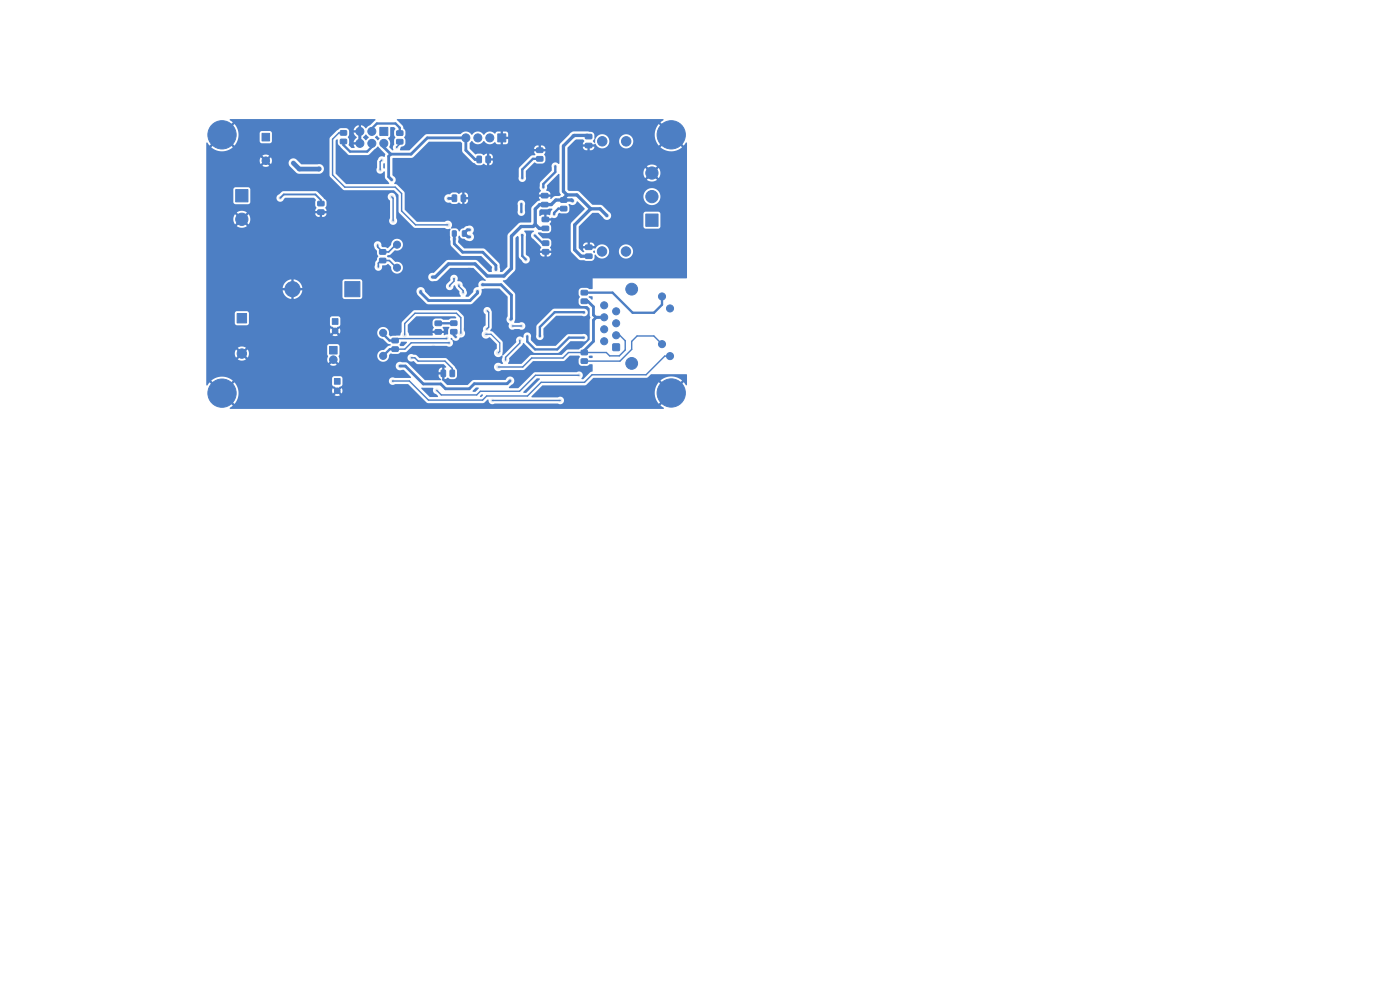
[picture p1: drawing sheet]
<svg xmlns="http://www.w3.org/2000/svg" width="297mm" height="210mm" viewBox="0 0 297 210" stroke-linecap="round" stroke-linejoin="round" font-family="sans-serif">
<g fill="#4d7fc4" stroke="#4d7fc4" stroke-width=".21">
<path d="M71 80.3h1.1v1.2h-1.1z"/>
<path d="M137 45.4h2.6v2.6h-2.6z"/>
<path d="M50.3 66.5h2v2h-2z"/>
<path d="M130 73h1.4v1.3h-1.4z"/>
<path d="M105.6 28.4h1.7v1.7h-1.7z"/>
<path d="M70.5 67.6h1.2v1.2h-1.2z"/>
<path d="M80.6 27h1.7v1.7h-1.7z"/>
<path d="M50 40.2h2.6v2.6h-2.6z"/>
<path d="M55.6 28.3h1.6v1.6h-1.6z"/>
<path d="M69.9 73.5h1.6v1.6h-1.6z"/>
<path d="M73.2 59.7h3.2v3.2h-3.2z"/>
<path d="M119 43.8h1.1l.2 .2v.6l-.3 .2-1-.1-.1-.2z"/>
<path d="M119 42l1.1-.1 .2 .3v.6l-.3 .1h-1l-.1-.2z"/>
<path d="M113.9 31.4h1.2l.1 .2v.6l-.2 .2h-1l-.2-.3z"/>
<path d="M113.9 33.3l1.2-.1 .1 .2v.6l-.2 .2h-1l-.2-.2z"/>
<path d="M124.2 53.9h1.3l.1 .2v.6l-.2 .2-1.1-.1-.1-.2z"/>
<path d="M124.2 52h1.3l.1 .2v.6l-.2 .2-1.1-.1-.1-.2z"/>
<path d="M95.6 69.9h1.2l.2 .2-.1 .6-.2 .2h-1l-.1-.3z"/>
<path d="M95.6 68.1h1.2l.2 .2-.1 .6-.2 .2-1-.1-.1-.2z"/>
<path d="M95.5 78.5h.7l.2 .1v1.1l-.1 .2h-.6l-.2-.1z"/>
<path d="M93.6 78.5h.7l.2 .1v1.1l-.1 .2h-.6l-.2-.1z"/>
<path d="M124.2 28.5h1.2l.2 .2v.6l-.3 .2h-1l-.2-.3z"/>
<path d="M124.2 30.4h1.2l.2 .2v.6l-.3 .2h-1l-.2-.3z"/>
<path d="M96 49l.6-.1 .2 .2v.8l-.1 .2-.7-.1z"/>
<path d="M98.1 49l.6-.1 .2 .2v.8l-.1 .2-.7-.1z"/>
<path d="M103.1 33.2l.7-.1 .2 .2 .1 1-.2 .2h-.6l-.2-.1z"/>
<path d="M101.2 33.2l.7-.1 .2 .2 .1 1-.2 .2h-.6l-.2-.1z"/>
<path d="M92.3 70l1.2-.1 .2 .2-.1 .7-.2 .1h-1l-.1-.2z"/>
<path d="M92.3 68.1h1.2l.2 .2-.1 .6-.2 .2h-1l-.1-.3z"/>
<path d="M83.2 73.6h1.2l.1 .2v.6l-.2 .2h-1l-.2-.3z"/>
<path d="M83.2 71.8l1.2-.1 .1 .3v.6l-.2 .2-1-.1-.2-.2z"/>
<path d="M123.3 76.2l1.2-.1 .2 .2-.1 .7-.2 .1h-1l-.1-.2z"/>
<path d="M123.3 74.3h1.2l.2 .2-.1 .6-.2 .2h-1l-.1-.3z"/>
<path d="M80.6 53h1.1l.2 .2v.6l-.3 .2-1-.1-.1-.2z"/>
<path d="M80.6 54.8h1.1l.2 .2v.6l-.3 .2h-1l-.1-.3z"/>
<path d="M123.3 61.6h1.2l.2 .2-.1 .6-.2 .2h-1l-.1-.3z"/>
<path d="M123.3 63.5l1.2-.1 .2 .2-.1 .7-.2 .1h-1l-.1-.2z"/>
<path d="M115.1 53l1.2-.1 .2 .3-.1 .6-.2 .1h-1l-.1-.2z"/>
<path d="M115.1 51.1h1.2l.2 .2-.1 .6-.2 .2h-1l-.1-.2z"/>
<path d="M96 41.4l.7-.1 .2 .2v1l-.2 .3h-.6l-.2-.2z"/>
<path d="M97.9 41.4l.6-.1 .3 .2v1l-.2 .3h-.5l-.3-.2z"/>
<path d="M114.9 43l1.2-.1 .2 .3v.5l-.3 .2h-1l-.2-.3z"/>
<path d="M114.9 41.1l1.2-.1 .2 .3v.5l-.3 .2h-1l-.2-.3z"/>
<path d="M115 48h1.3l.1 .2v.6l-.2 .2-1.1-.1-.1-.2z"/>
<path d="M115 46.1h1.3l.1 .2v.6l-.2 .1h-1.1l-.1-.2z"/>
<path d="M84.2 29.6h1.2l.1 .2v.6l-.2 .2h-1l-.2-.3z"/>
<path d="M84.2 27.8l1.2-.1 .1 .3v.6l-.2 .2-1-.1-.2-.2z"/>
<path d="M67.4 42.7h1.2l.2 .2v.6l-.3 .2h-1l-.1-.3z"/>
<path d="M67.4 44.6l1.2-.1 .2 .2v.7l-.3 .1h-1l-.1-.2z"/>
<path d="M72.2 29.6l1.2-.1 .2 .3-.1 .6-.2 .1h-1l-.1-.2z"/>
<path d="M72.2 27.7h1.2l.2 .2-.1 .6-.2 .2h-1l-.1-.2z"/>
<circle cx="81.3" cy="75.5" r=".75"/>
<circle cx="81.3" cy="70.6" r=".75"/>
<circle cx="71.5" cy="82.9" r=".6"/>
<circle cx="84.2" cy="51.9" r=".75"/>
<circle cx="84.2" cy="56.8" r=".75"/>
<circle cx="44.8" cy="28.6" r=".4"/>
<circle cx="45.5" cy="27" r=".4"/>
<circle cx="45.5" cy="30.2" r=".4"/>
<circle cx="47.1" cy="26.3" r=".4"/>
<circle cx="47.1" cy="28.6" r="3"/>
<circle cx="47.1" cy="30.8" r=".4"/>
<circle cx="48.7" cy="27" r=".4"/>
<circle cx="48.7" cy="30.2" r=".4"/>
<circle cx="49.4" cy="28.6" r=".4"/>
<circle cx="138.3" cy="41.7" r="1.3"/>
<circle cx="138.3" cy="36.7" r="1.3"/>
<circle cx="51.3" cy="75" r="1"/>
<circle cx="140.1" cy="28.6" r=".4"/>
<circle cx="140.8" cy="27" r=".4"/>
<circle cx="140.8" cy="30.2" r=".4"/>
<circle cx="142.4" cy="26.3" r=".4"/>
<circle cx="142.4" cy="28.6" r="3"/>
<circle cx="142.4" cy="30.8" r=".4"/>
<circle cx="144" cy="27" r=".4"/>
<circle cx="144" cy="30.2" r=".4"/>
<circle cx="144.6" cy="28.6" r=".4"/>
<circle cx="128.2" cy="72.4" r=".75"/>
<circle cx="130.7" cy="71.1" r=".75"/>
<circle cx="128.2" cy="69.8" r=".75"/>
<circle cx="130.7" cy="68.6" r=".75"/>
<circle cx="128.2" cy="67.3" r=".75"/>
<circle cx="130.7" cy="66" r=".75"/>
<circle cx="128.2" cy="64.8" r=".75"/>
<circle cx="142.1" cy="75.5" r=".75"/>
<circle cx="140.4" cy="73" r=".75"/>
<circle cx="142.1" cy="65.4" r=".75"/>
<circle cx="140.4" cy="62.9" r=".75"/>
<circle cx="134" cy="77.1" r="1.25"/>
<circle cx="134" cy="61.3" r="1.25"/>
<circle cx="103.9" cy="29.2" r=".85"/>
<circle cx="101.4" cy="29.2" r=".85"/>
<circle cx="98.8" cy="29.2" r=".85"/>
<circle cx="71.1" cy="70.2" r=".6"/>
<circle cx="127.8" cy="30" r="1"/>
<circle cx="132.8" cy="30" r="1"/>
<circle cx="81.4" cy="30.4" r=".85"/>
<circle cx="78.9" cy="27.9" r=".85"/>
<circle cx="78.9" cy="30.4" r=".85"/>
<circle cx="76.3" cy="27.9" r=".85"/>
<circle cx="76.3" cy="30.4" r=".85"/>
<circle cx="51.3" cy="46.5" r="1.3"/>
<circle cx="56.4" cy="34.1" r=".8"/>
<circle cx="70.7" cy="76.3" r=".8"/>
<circle cx="140.2" cy="83.4" r=".4"/>
<circle cx="140.8" cy="81.8" r=".4"/>
<circle cx="140.8" cy="85" r=".4"/>
<circle cx="142.4" cy="81.1" r=".4"/>
<circle cx="142.4" cy="83.4" r="3"/>
<circle cx="142.4" cy="85.6" r=".4"/>
<circle cx="144" cy="81.8" r=".4"/>
<circle cx="144" cy="85" r=".4"/>
<circle cx="144.6" cy="83.4" r=".4"/>
<circle cx="44.8" cy="83.4" r=".4"/>
<circle cx="45.5" cy="81.8" r=".4"/>
<circle cx="45.5" cy="85" r=".4"/>
<circle cx="47.1" cy="81.1" r=".4"/>
<circle cx="47.1" cy="83.4" r="3"/>
<circle cx="47.1" cy="85.7" r=".4"/>
<circle cx="48.7" cy="81.8" r=".4"/>
<circle cx="48.7" cy="85" r=".4"/>
<circle cx="49.3" cy="83.4" r=".4"/>
<circle cx="127.7" cy="53.3" r="1"/>
<circle cx="132.8" cy="53.3" r="1"/>
<circle cx="62.1" cy="61.3" r="1.6"/>
</g>
<g fill="#ececec" stroke="#ececec" stroke-width=".21">
<circle cx="107.2" cy="76.4" r=".3"/>
<circle cx="110.3" cy="72.2" r=".3"/>
<circle cx="99.4" cy="79.4" r=".4"/>
<circle cx="105.7" cy="77.8" r=".4"/>
<circle cx="123.9" cy="78" r=".4"/>
<circle cx="67.7" cy="35.8" r=".5"/>
<circle cx="62.2" cy="34.6" r=".5"/>
<circle cx="95.1" cy="43.7" r=".4"/>
<circle cx="79.4" cy="36.2" r=".4"/>
<circle cx="98.7" cy="70" r=".4"/>
<circle cx="111.4" cy="75.2" r=".4"/>
<circle cx="87.6" cy="69.2" r=".4"/>
<circle cx="60.8" cy="38.4" r=".4"/>
<circle cx="76.8" cy="53.7" r=".4"/>
<circle cx="108.4" cy="70.5" r=".4"/>
<circle cx="56.5" cy="75.2" r=".4"/>
<circle cx="76.7" cy="34.9" r=".4"/>
<circle cx="131.5" cy="40.5" r=".4"/>
<circle cx="111.3" cy="63.8" r=".4"/>
<circle cx="134" cy="58.4" r=".4"/>
<circle cx="117.7" cy="58.2" r=".4"/>
<circle cx="95" cy="49.6" r=".4"/>
<circle cx="121.7" cy="36.6" r=".4"/>
<circle cx="99.4" cy="58.9" r=".4"/>
<circle cx="94.1" cy="58.9" r=".4"/>
<circle cx="69.9" cy="26.5" r=".4"/>
<circle cx="87.5" cy="29.3" r=".4"/>
<circle cx="99.5" cy="57.2" r=".4"/>
<circle cx="60.4" cy="80.3" r=".4"/>
<circle cx="75.3" cy="43" r=".4"/>
<circle cx="129.9" cy="35" r=".4"/>
<circle cx="65.1" cy="77.4" r=".4"/>
<circle cx="74.9" cy="38.3" r=".4"/>
<circle cx="84.2" cy="65" r=".4"/>
<circle cx="91.9" cy="73.6" r=".4"/>
<circle cx="90.7" cy="79.4" r=".4"/>
<circle cx="76.8" cy="55" r=".4"/>
<circle cx="78.3" cy="69.1" r=".4"/>
<circle cx="75.4" cy="45.5" r=".4"/>
<circle cx="124.5" cy="70" r=".4"/>
<circle cx="105.5" cy="62.6" r=".4"/>
<circle cx="113.4" cy="29.3" r=".4"/>
<circle cx="106.6" cy="51.6" r=".4"/>
<circle cx="64.5" cy="71.6" r=".4"/>
<circle cx="91" cy="45.6" r=".4"/>
<circle cx="78.3" cy="77.1" r=".4"/>
<circle cx="91.1" cy="55.2" r=".4"/>
<circle cx="105.7" cy="76.5" r=".4"/>
<circle cx="106.6" cy="64.9" r=".4"/>
<circle cx="117.2" cy="72.7" r=".4"/>
<circle cx="62.5" cy="78.2" r=".4"/>
<circle cx="106.5" cy="47.4" r=".4"/>
<circle cx="60.5" cy="69.5" r=".4"/>
<circle cx="68.1" cy="39.6" r=".4"/>
<circle cx="121.6" cy="28.9" r=".4"/>
<circle cx="91.8" cy="58.8" r=".4"/>
<circle cx="128.8" cy="45.7" r=".4"/>
<circle cx="121.4" cy="42.6" r=".4"/>
<circle cx="106.9" cy="58.6" r=".4"/>
<circle cx="101.3" cy="61.8" r=".4"/>
<circle cx="108.4" cy="67.7" r=".4"/>
<circle cx="83.1" cy="38.2" r=".35"/>
<circle cx="99.6" cy="48.7" r=".4"/>
<circle cx="84.8" cy="77.7" r=".4"/>
<circle cx="89.2" cy="61.8" r=".4"/>
<circle cx="99.6" cy="50.3" r=".4"/>
<circle cx="95.1" cy="42.1" r=".4"/>
<circle cx="102.4" cy="60.4" r=".4"/>
<circle cx="108.2" cy="80.8" r=".4"/>
<circle cx="83.1" cy="41.7" r=".35"/>
<circle cx="83.4" cy="46.9" r=".35"/>
<circle cx="80.1" cy="52" r=".3"/>
<circle cx="80.3" cy="56.6" r=".3"/>
<circle cx="96.4" cy="50.7" r=".4"/>
<circle cx="105.2" cy="57.2" r=".4"/>
<circle cx="95.3" cy="72.7" r=".3"/>
<circle cx="94.8" cy="71.7" r=".3"/>
<circle cx="97.8" cy="70.7" r=".4"/>
<circle cx="85.9" cy="71" r=".4"/>
<circle cx="87.3" cy="75.9" r=".3"/>
<circle cx="103.1" cy="70.9" r=".4"/>
<circle cx="105.7" cy="74.9" r=".4"/>
<circle cx="59.4" cy="42" r=".3"/>
<circle cx="80.7" cy="36" r=".3"/>
<circle cx="81" cy="34" r=".3"/>
<circle cx="110.8" cy="37.8" r=".3"/>
<circle cx="113.4" cy="50" r=".3"/>
<circle cx="111.5" cy="55" r=".35"/>
<circle cx="110.8" cy="49.9" r=".35"/>
<circle cx="83.3" cy="80.8" r=".3"/>
<circle cx="122.8" cy="79.6" r=".3"/>
<circle cx="92.7" cy="82.8" r=".3"/>
<circle cx="103.3" cy="69.8" r=".3"/>
<circle cx="103.4" cy="65.9" r=".3"/>
<circle cx="108.7" cy="69.1" r=".3"/>
<circle cx="111.9" cy="71.3" r=".3"/>
<circle cx="123.9" cy="71.6" r=".3"/>
<circle cx="110.7" cy="69.1" r=".3"/>
<circle cx="123.9" cy="66.3" r=".3"/>
<circle cx="114.5" cy="71.3" r=".3"/>
<circle cx="84.1" cy="31.3" r=".3"/>
<circle cx="95" cy="47.7" r=".4"/>
<circle cx="110.6" cy="43.2" r=".3"/>
<circle cx="117.6" cy="45.5" r=".3"/>
<circle cx="110.6" cy="45" r=".3"/>
<circle cx="96.7" cy="71.5" r=".3"/>
<circle cx="95.4" cy="60.7" r=".3"/>
<circle cx="96.3" cy="59.1" r=".3"/>
<circle cx="98.3" cy="62.1" r=".3"/>
<circle cx="97.4" cy="60.4" r=".3"/>
<circle cx="117.8" cy="35.3" r=".3"/>
<circle cx="115.3" cy="39.8" r=".3"/>
<circle cx="104.4" cy="85" r=".3"/>
<circle cx="118.8" cy="85" r=".3"/>
</g>
<g fill="none" stroke="#4d7fc4" stroke-width=".3">
<path d="M47.1 28.6l-.1 .1M72.9 28.2h-1l-1.3 1.3v7.6l2.5 2.6h10.7l1.4 1.3v3.7l3 3h6.8M81 33.9l-.3 .4v1.7M84.8 30.1v.4l-.7 .8M113.4 29.3h.1M138.3 36.7h.8M141 27.2l1.4 1.4-1.2 1.2M83.1 41.7l.3 .3v4.9M91.1 55.2v.2M96.3 59.1v.5l-.9 1v.1M96.4 42v.1M106.6 51.6h.1"/>
<path d="M62.1 61.3l.1 .2M62.1 61.3l.6 .5M62.2 61.2l-.1 .1M87.3 75.9h.7l.7 .7h5.7l1.6 1.5v1.1M93 70.4l-.1 .1M94.1 79.2l-.1 .1M94.8 71.7l-10.6 .1-.4 .4M95.3 72.7h-8.1l-1.3 1.4h-2.1M97.4 60.4v.3l.8 1v.4M97.8 70.7v-3.3l-1-1h-8.8l-2.1 2.2v2.4M103.4 65.9l.3 .3v3.2l-.5 .4M108.7 69.1h2"/>
<path d="M110.3 72.2v.6l-3.1 3v.6M117.2 72.7l-.1 .1M122.8 79.6h-9.2l-3.4 3.4h-8.3l-.8 .8h-7.5l-.9-1M130.7 71.1h.8l1.1 1.2v1.9l-1.2 1.3h-2.1l-.7-.7h-8l-1.2 1.1h-6.6l-1.9 1.9h-5.2M140.4 73l-1.7-1.7h-3.5l-1.2 1.1v1.7l-2.5 2.5h-7.5M142.1 75.5h-1.1l-3.9 4h-11.5l-1.6 1.6h-9.2l-2.9 2.9h-8.7l-.8 .9h-11.5l-4.1-4.1h-3.5M47.2 83.3l-.1 .1M83.3 80.8h.1M104.4 85h14.4M140.2 83.4h2.2"/>
</g>
<g fill="none" stroke="#4d7fc4" stroke-width=".6">
<path d="M76.3 27.9v2.5M81.4 30.4v.8l1.5 1.5M82.9 32.7h4.3l3.5-3.5h8.1v2.7l2 1.9h.9M82.9 32.7l-.5 .5v4.3l.7 .7M95.1 42.1h1.3M96.4 49.5v2.2l1.7 1.8h4.3l2.8 2.8v.9M99.6 48.7h-.5l-.6 .8 .7 .8h.5M84.8 77.7h1.2l3.8 3.7h3.7l1 1.1h5l1.1-1.1h7l.6-.6M89.3 61.8v.3l1.6 1.7h8.8l1.6-1.6v-.4M102.4 60.4h.1M102.4 60.4h3.9l2.2 2.2v5l-.1 .1M124 63.9h.7l1.2 1.2v1.7l.5 .5h1.8"/>
<path d="M126.5 67.3l-.6 .6v4.5l-1.9 1.9v.5"/>
</g>
<g fill="none" stroke="#4d7fc4" stroke-width=".5">
<path d="M72.9 30v.8l1.4 1.4h3.6l1-1v-.8M78.9 27.9v-.6l1.1-1.1h3.9l.9 .9v1.1M114.5 33.7h-1.4l-2.3 2.2v1.9M117.8 35.3v1.2l-2.5 2.5v.8M110.6 43.3v1.7M110.8 49.9v4.4l.7 .7M113.5 50l1.6 1.6h.7M119.6 44.3h-1.1l-.9 .9v.3M81.3 70.6v.3l1.3 1.3h1.2M83.8 74.1h-1.1l-1.4 1.4M93 68.6h3.2M96.3 70.4v.7l.4 .4"/>
<path d="M96.3 68.6h-.1M111.9 71.3v1.2l1.6 1.6h4.7l2.5-2.5h3.2M123.9 66.3l-6.2-.1-3.2 3.2v1.9M124 62.1h5.9l4.3 4.2h4.5l1.7-1.7v-1.7M133 61.3h1"/>
</g>
<path d="M62.2 34.6l1.3 1.3 4.2-.1" fill="none" stroke="#4d7fc4" stroke-width="1"/>
<path d="M75.3 42.9l.1 .1M80.3 56.6v-.8l.5-.5h1.8l1.6 1.5M84.2 51.9h-.2l-1.6 1.5h-1.2l-1.1-1v-.4" fill="none" stroke="#4d7fc4" stroke-width=".35"/>
<path d="M124.9 29l-.3-.3h-2.8l-2.3 2.3v9.6l.8 .8M113.5 47.6l-.4 .4h-2.6l-2 2.1v6.9l-1.6 1.6h-3.5l-2.6-2.6h-5.7l-2.7 2.8h-.7M113.5 47.6l.9 .9h1.3M120.3 41.4h2.1l2.9 2.9M120.3 41.4l-.7 .7v.3M121.5 42.6l-.2-.2h-3.4l-1 1h-2.4l-1 .9v3.3M125.3 44.3h2l1.5 1.4M125.3 44.3l-3.4 3.4v5.3l1.4 1.3h1.6" fill="none" stroke="#4d7fc4" stroke-width=".7"/>
<path d="M103.1 70.9h1.1l1.8 1.8v1.8l-.3 .4M103.1 70.9h.1" fill="none" stroke="#4d7fc4" stroke-width=".25"/>
<path d="M59.4 42l.8-.8h6.7l1.2 1.2v.8" fill="none" stroke="#4d7fc4" stroke-width=".4"/>
<g fill="#4d7fc4">
<path d="M88.3 67.1h8.2l.3 .3-.1 .1-1 .1-.5 .2h-1.2l-.4-.2h-1.1a.74 .74 0 0 0-.7 .7v.9a.37 .37 0 0 1 .2 .3 .37 .37 0 0 1-.2 .3v.4h2.4l-.3-.8h1.4l-.2 1.5-.8 .2a.25 .25 0 0 1-.2-.2 .25 .25 0 0 1 .1-.2h-2.4v.4l-.1 .1h-4.9l-.3-.8v-1.5z"/>
<path d="M48.8 25.3h30.9l-1.2 1.2-.8 .7-1.1-.7v.9h-.5v-.9l-.8 .5-.3 .6h.9v.5h-.9l.7 1.1-.5 .5-.2 .5h.9v.5h-.9l.2 .5-.1 .2h-.6l-.5-.6 .1-1.1-.3-.6 .3-.5v-.7a.74 .74 0 0 0-.7-.7h-1.1l-.4 .1-1.8 1.8-.2 .4v7.8l2.8 2.9 .4 .2h10.5l.9 .9 .1 3.8 3.2 3.1 .3 .2h6.2l.6 .2 .6-.1-.1 1.5 .2 2 2 2.1 .5 .2h4l2.3 2.4-.1 1h-.5l-2.7-2.5-6-.1-.5 .2-2.5 2.6a.97 .97 0 0 0-1.2 1 .97 .97 0 0 0 1.4 .7l.6-.2 2.7-2.6 4.8 .1 2.6 2.4a.17 .17 0 0 1 0 .2 .17 .17 0 0 1-.2 .1 .96 .96 0 0 0-1.1 .2 .96 .96 0 0 0-.2 1.1 1.06 1.06 0 0 0-1.1 1.1l-1 .9h-.6a1.83 1.83 0 0 0 0-1.6l-.7-.7a.9 .9 0 0 0-1.1-1 .87 .87 0 0 0-.6-1.3 .87 .87 0 0 0-.9 1.2l-.5 .5a.83 .83 0 0 0 .1 1.5 .83 .83 0 0 0 1.1-.9h.3l.3 .6 .6 .6 .3 1.1-6.4 .1-1.1-1.1a.92 .92 0 0 0-1.1-1 .92 .92 0 0 0-.6 1.3l.1 .4 2.1 1.9 9.1 .1 .4-.2 1.7-1.7 .3-1.4 3.7-.1 1.8 1.8v4.1a1.03 1.03 0 0 0 .3 1.6 .84 .84 0 0 0 .1 1 .84 .84 0 0 0 1.1 .1h1a.81 .81 0 0 0 1.3-.7 .81 .81 0 0 0-1.4-.6h-.9l-.1-.1 .2-.7v-5.4l-2.6-2.6 .1-.2a.91 .91 0 0 0 .9-.6l1.4-1.4 .2-.4 .1-6.6 .4-.4 .2 .3 .1 4.1 .6 .8a.87 .87 0 0 0 1.5 .3 .87 .87 0 0 0-.4-1.4l-.2-.2v-.3h2.9a.78 .78 0 0 0 1 .7v-.7h.5v.7h.2a.74 .74 0 0 0 .7-.7h-5.3v-3.6a.89 .89 0 0 0-.4-1l.1-.2h1.8a.16 .16 0 0 1 .2 .2 .16 .16 0 0 1-.2 .1 .82 .82 0 0 0-.5 .8 .82 .82 0 0 0 .5 .7l1.5 1.5a.47 .47 0 0 1 0 .8l-.1 .2h2.4v-.4a.48 .48 0 0 1 0-.8l.1-.7a.74 .74 0 0 0-.8-.7h-1.1l-.9-1-.1-.2h2.4l.4-.5v-.9a.56 .56 0 0 1 0-.9v-.3l-1.4-.1v-1.1l-1.1 .2v-1.1l.4-.3 2.3-.1 .1 .2-.4 .4-.1 .7h-.8v.7h1l.1-.1a.93 .93 0 0 0 1.4-.8l.2-.2 1.5 .1 .4-.2 .3-.4v-.9l-.2-.3 .1-.2a1.07 1.07 0 0 0 1.7-.6l1.7 1.6-3 3.1v5.8l1.6 1.8 .5 .2 1.2 .2 1.3-.1 .4-.4v-.8l.2-.1a1.52 1.52 0 0 0 1.7 .8 1.52 1.52 0 0 0 1.2-1.5h2.1v.3a1.51 1.51 0 0 0 2.4 1 1.51 1.51 0 0 0-.2-2.6 1.51 1.51 0 0 0-2.2 1.3h-2.1a1.55 1.55 0 0 0-1.2-1.4 1.55 1.55 0 0 0-1.7 .8h-2.6l.2 .6-.2 .2-.9-.9v-.4h1.8v-.8h.6v.8h.9a.79 .79 0 0 0-.9-.8 1.06 1.06 0 0 0-1.5 .6v.2h-.9v-4.1h13.7l.1 .3 .4 .1h2.7l.4-.4v-2.8l-.5-.4h-2.6l-.4 .1-.1 .4v2.7h-13.7l2.9-2.9h1.3l.9 .9a.91 .91 0 0 0 1.5 .3 .91 .91 0 0 0-.3-1.5l-1.5-1.4-1.9-.1-1.8-1.7h12.6v.3a1.81 1.81 0 0 0 2.9 1.2 1.81 1.81 0 0 0-.3-3.1 1.81 1.81 0 0 0-2.6 1.6h-12.6l-1.2-1.2h-2l-.3-.2v-3.6h16.1l.4 1.1 .8-.8 .3 .3-.8 .8 .2 .2a1.79 1.79 0 0 0 2-.2l-.9-.8 .4-.3 .8 .8a1.78 1.78 0 0 0 0-2.2l-.8 .9-.3-.4 .8-.8a1.79 1.79 0 0 0-2.2 0l.9 .8-.4 .4-.8-.9-.4 1.1h-16.1v-5.4l.2-.2 3 .1a.79 .79 0 0 0 1 .7v-.8h.5v.8h.3a.74 .74 0 0 0 .7-.8h-5.5l1.6-1.5h1.5l.3 .4-.4 .6h2.5l.1-.1a1.56 1.56 0 0 0 1.7 1 1.56 1.56 0 0 0 1.4-1.5h2l.1 .2a1.51 1.51 0 0 0 2.3 1 1.51 1.51 0 0 0-.2-2.6 1.51 1.51 0 0 0-2.2 1.4h-2a1.55 1.55 0 0 0-1.3-1.5 1.55 1.55 0 0 0-1.8 1l.1 .7-.2 .1-.2-.1a.42 .42 0 0 1 .3-.7l-.2-1.1-.5-.4-3.8-.1-.6 .2-2.4 2.6v3.9l-.2 .2a.84 .84 0 0 0-1-.3 .84 .84 0 0 0-.4 1.1l-.1 .6-2.4 2.4-.1 1.2 .3 .7-.5 .7 2.5 .1a.93 .93 0 0 0-.9-.9l.2-1.1 2.3-2.4h.2l.1 3.7 .2 .8-1.3 .3-.7 .5-.2-.1 .1-.4h-2.5l.3 .8-.6 .2-1.3 1.4v3l-2.5 .2-2.4 2.4-.2 .3v6.5l-1.1 1.2-.4-.1-.1-1.4-.2-.4-3-3-.3-.1h-4.1l-1.2-1.3v-1.1l.1-.3 .3 .1a1.22 1.22 0 0 0 1 .7l.4 .2a1 1 0 0 0 1.4-.2 1 1 0 0 0-.2-1.4 .99 .99 0 0 0 0-1.3 .99 .99 0 0 0-1.3-.1l-1.1 .6-.3 .5-.6-.6-1.2-.1a.96 .96 0 0 0-.1-1.3 .96 .96 0 0 0-1.3 0h-5.8l-2.1-2.1h23.4v.2a.81 .81 0 0 0 1 .6 .81 .81 0 0 0 .6-1.1v-1.2a.81 .81 0 0 0-.8-1.1 .81 .81 0 0 0-.8 1.2v1.4h-23.4l-.5-.5v-2.4h8.3a1.01 1.01 0 0 0 1.4 .9l.4 .3h.8a.56 .56 0 0 1 .9-.1l.4 .1v-1h.4v1a.78 .78 0 0 0 .8-1h-1.2v-1.5h.4v1h.8a.78 .78 0 0 0-.8-1l-.8 .1a.56 .56 0 0 1-.9-.1h-.8l-.5 .4h-.3a.91 .91 0 0 0-1 .9h-8.3l-.2-1.5-1.5-1.4-.5-.2v-.2a.86 .86 0 0 0 .2-1h26.1v.2a.81 .81 0 0 0 1 .6 .81 .81 0 0 0 .6-1.1v-1.3l1.8-1.7 .6 .2h1.1l.3-.2 .3-.4v-.8a.6 .6 0 0 1 0-1v-.2h-2.4l.2 .8-.9 .2-2.4 2.4-.2 2.3h-26.1l-.6-.7v-3.6l4.2-.1 3.5-3.3h6.7l.3 .3v1.6l.2 .4 2.1 2.1 1 .5h.8a.56 .56 0 0 1 .9 0h.3v-.9h.5v.9a.78 .78 0 0 0 .8-.9h-1.3v-1.5h.5v1h.8a.78 .78 0 0 0-.8-1l-.8 .1a.58 .58 0 0 1-1-.1l-1.2 .1-1.1-1.1h14.6v-.7h.5v.7h.9a.78 .78 0 0 0-.9-.7 1.05 1.05 0 0 0-1.5 .6v.1h-13.6l-.1-1.2 .5-.5a1.5 1.5 0 0 0 2.6 0 1.52 1.52 0 0 0 2.3 .3l.4 .3 .8 .1v-.9h.5v.9l.8-.1 .3-.3v-.7h-.9v-.5h.9v-.6l-.3-.4-.8-.1v.9h-.5v-.9h-.7l-.6 .4a1.46 1.46 0 0 0-2.3 .3 1.5 1.5 0 0 0-2.5 0 1.49 1.49 0 0 0-2.4-.2l-7.2 .1-.4 .1-3.3 3.3h-1.9v-.5l.3-.3a.75 .75 0 0 0 .8-.7v-.8l-.3-.4 .3-.5-.1-1-.3-.4-.2-.7-1.2-1.1 .1-.2h56.3l.2 .2-.7 .5 1.4 1.4-.3 .3-1.4-1.4a3.5 3.5 0 0 0 0 4.6l1.4-1.4 .3 .3-1.4 1.4 .2 .2a3.5 3.5 0 0 0 4.4-.2l-1.4-1.4 .3-.3 1.4 1.4 .5-.7 .2 .2v28.6l-20 .1v2.2h-.7l-.5-.2h-1.2l-.3 .1-.2 .5v.8l.2 .5-.2 .5v1l.5 .4h1.3l.5 .5v1.5l.2 .4-.2 .5v4.3l-1.7 1.6-.6 .4-2.5 .1-1.2 1.1h-6.5l-2 1.9h-2.8l.2-1.3 2.9-2.9a.2 .2 0 0 1 .1-.2 .2 .2 0 0 1 .3 .1l2 1.9 4.9 .1 .5-.2 2.3-2.3h2.5a.81 .81 0 0 0 1.2-.8 .81 .81 0 0 0-1.2-.7h-3.1l-2.6 2.5-4-.1-1.2-1.2 .1-.8h1a.81 .81 0 0 0 1 .8 .81 .81 0 0 0 .6-1.1v-1.3l2.7-2.7h5.5a.81 .81 0 0 0 1.2-.5 .81 .81 0 0 0-.8-1h-6.6l-3.4 3.5-.2 2.3h-1a.84 .84 0 0 0-1-.8 .84 .84 0 0 0-.7 1.1h-.1a.87 .87 0 0 0-1.1 0 .87 .87 0 0 0-.3 1l-2.9 2.8-.1-.2 .2-.7-.1-2-2.2-2.2a.25 .25 0 0 1-.4-.2 .25 .25 0 0 1 .2-.3l.1-.4v-3.1l-.1-.5a.83 .83 0 0 0-1.4-.5 .83 .83 0 0 0 .2 1.4l-.1 2.4a.97 .97 0 0 0-.4 1.2 .94 .94 0 0 0 0 1.3 .94 .94 0 0 0 1.4-.1l1.5 1.5v.9a.97 .97 0 0 0-.4 1.5 .97 .97 0 0 0 1.5 0l.1 .5a.97 .97 0 0 0 .1 1.2l-.3 .1a.93 .93 0 0 0-1.3 0 .93 .93 0 0 0 0 1.3 .93 .93 0 0 0 1.3 0h4.6l.3-.2 1.8-1.7h6.4l1.4-1.2h1.9l.2 .3-.2 .5v.7l.2 .6 .3 .1h1.2l.6-.3h.5l.1 .1v1.4l-.5 .2-1.4 1.4h-.4v-.2a.82 .82 0 0 0 .1-1.1 .82 .82 0 0 0-1.2-.1h-8.8l-.3 .1-3.3 3.2h-1.9v-.2l.5-.5a.93 .93 0 0 0 .2-1.6 .93 .93 0 0 0-1.5 .6h-6.7l-.4 .2-.9 .9h-4.3l-1.1-1v-1.3h-.7v.6l.5 .5-.1 .1h-3.3l-1.8-1.6h5.4v-1a.79 .79 0 0 0-.7 1h-4.7l-2-2-1.1-.2a.91 .91 0 0 0-1.4 .8 .91 .91 0 0 0 1.4 .9h.4l1.5 1.4v.3h-3.4a.82 .82 0 0 0-1.1 .1 .82 .82 0 0 0 0 1.1 .82 .82 0 0 0 1.2 .1h2.7l3.9 3.9 .3 .1h11.7l.9-.7h.2a.87 .87 0 0 0 .4 .8 .87 .87 0 0 0 1 0h13.4a.81 .81 0 0 0 1.3-.7 .81 .81 0 0 0-1.4-.6h-5.4l-.2-.1 2.4-2.4 9-.1 1.8-1.5h11.2l1.1-.8h7.5v2.3h-.2l-.5-.6-1.4 1.4-.3-.4 1.4-1.4a3.5 3.5 0 0 0-4.6 0l1.4 1.4-.3 .4-1.4-1.4-.2 .2a3.5 3.5 0 0 0 .2 4.4l1.4-1.5 .3 .4-1.4 1.4 .7 .5-.1 .2h-91.8l-.2-.2 .7-.5-1.4-1.4 .3-.3 1.4 1.4 .6-.9 .3-1h20.4l.4 .2 .7-.2-.5-.5-.6 .5h-20.4v-.9h19.8l.2 .6 .6-.6a.33 .33 0 0 0 .4 .3 .33 .33 0 0 0 .3-.3l.6 .6 .2-.6-.2-.6-.6 .6a.38 .38 0 0 0-.4-.3 .38 .38 0 0 0-.3 .3l-.6-.6-.2 .6h-19.8l-.5-1.4h20.3l.2 .4 .4 .1 .6 .5 1-.9v-1.4l-.2-.3-1.5-.1-.3 .1-.2 .4v1.2h-20.3l-.4-.4-1.4 1.4-.3-.3 1.4-1.4-.2-.2a3.5 3.5 0 0 0-4.4 .2l1.4 1.4-.3 .3-1.4-1.4-.5 .7-.2-.2v-6.6h6l.3 .9 .7-.8 .4 .4-.8 .7 .8 .3 .9-.2h17.3l.2 .7 .7-.7 .4 .4-.7 .7 .3 .1 .6 .1 .5-.2-.6-.7 .3-.4 .7 .7a1.65 1.65 0 0 0 0-1.5h8.2v.2a1.25 1.25 0 0 0 1.2 1 1.25 1.25 0 0 0 1.3-.8h3.9l.1 .2a1.01 1.01 0 0 0 1.3 .5l.8 .7h5.5l.6 .5-.1 .2h-.3v2.4l.5-.1a.5 .5 0 0 1 .7 .1h.9l.4-.3 .2-.4-.1-1.1-.5-.9-1.6-1.6-.4-.2h-5.4l-.7-.6-.6-.1a.8 .8 0 0 0-1.3 .7h-3.9v-.6l.4-.3 1.4 .1 .7-.4h1.1l1.4-1.3h7.3a.85 .85 0 0 0 1.1-.1 .85 .85 0 0 0 .1-1.1l.1-.1a.94 .94 0 0 0 1.5-.5 .94 .94 0 0 0 1-.5 .94 .94 0 0 0-.2-1.1v-2.8l-1.3-1.4h-9.2l-.3 .2-2.3 2.3-.1 2.1-.3 .7-2 .3a.68 .68 0 0 1-.4-1 1.26 1.26 0 0 0-1.4-1 1.26 1.26 0 0 0-1.1 1.3 1.26 1.26 0 0 0 1.2 1.2l1 1 .4 .1a.2 .2 0 0 1 .3 .2 .21 .21 0 0 1-.4 .1l-1.1 .9a1.25 1.25 0 0 0-1.4 1.3h-8.2l.2-.4v-1.7l-.1-.3-.3-.1h-1.7l-.5 .4v1.7l.2 .5-.2 .7h-17.3l.1-.1-.8-.7 .4-.4 .7 .8 .3-.6-.1-.8-.2-.4-.7 .8-.4-.4 .8-.7a1.48 1.48 0 0 0-1.8 0l.8 .7-.4 .4-.7-.8-.3 .9h-6v-3.9h26.7l.5 .2 .7-.2-.6-.5-.6 .5h-26.7v-.9h26.2l.2 .6 .5-.6a.37 .37 0 0 0 .4 .3 .37 .37 0 0 0 .4-.3l.5 .6 .2-.6-.2-.6-.5 .6a.38 .38 0 0 0-.4-.3 .38 .38 0 0 0-.4 .3l-.5-.6-.2 .6h-26.2v-1.6h6l.2 .3 .3 .1h2.1l.3-.2h17.3l.1 .4 .5 .1 .5 .5 1-.8 .1-1.5-.5-.4h-1.2l-.4 .1-.1 .4v1.2h-17.3l.1-.2v-2.2l-.4-.4h-2.1l-.3 .1-.2 .4v2.1h-6v-7h16.2a2.09 2.09 0 0 0 1.8 1.8v-1.3h.5v1.3l1.1-.4h9.3l.1 .3 .3 .1h3.3l.4-.4 .1-3.3-.4-.5h-3.4l-.3 .2-.1 .3v3.3h-9.3l.5-.6 .2-.8h-1.3v-.5h1.3a2.09 2.09 0 0 0-1.8-1.8v1.3h-.5v-1.3h-.2a2.1 2.1 0 0 0-1.6 1.8h1.3v.5h-17.5v-9.6h35.5l.2 .7 .5 .5v.8a.37 .37 0 0 1 .3 .4 .37 .37 0 0 1-.3 .3v.5l-.4 .4v.6a.8 .8 0 0 0 .6 1.2 .8 .8 0 0 0 .8-.9l.2-.2h.6l.5-.3 .6 .6a1.29 1.29 0 0 0 1.3 1.4 1.29 1.29 0 0 0 1.3-1.5 1.29 1.29 0 0 0-1.7-1l-.8-.8-.7-.1a.25 .25 0 0 1-.2-.3 .25 .25 0 0 1 .4-.2l.4-.1 .8-.9a1.29 1.29 0 0 0 1.8-.8 1.29 1.29 0 0 0-1.1-1.6 1.29 1.29 0 0 0-1.5 1.3l-.6 .6-1.2-.2-.2-.2a.81 .81 0 0 0-.7-1 .81 .81 0 0 0-.9 .8h-35.5v-5.5h5.7l.4 1.1 .8-.8 .3 .3-.8 .9a1.79 1.79 0 0 0 2.2 0l-.9-.9 .4-.3 .8 .8a1.78 1.78 0 0 0 0-2.2l-.8 .9-.3-.4 .6-.6h14.7a.78 .78 0 0 0 .9 .7v-.7h.5v.7h.3a.74 .74 0 0 0 .7-.7h-17.1l.2-.2-.2-.1a1.8 1.8 0 0 0-2 .1l.9 .8-.4 .4-.8-.9-.4 1.1h-5.7v-3.6h5.7l.4 .4h2.7l.5-.4v-.9h5.5a.81 .81 0 0 0 .8 .8 .81 .81 0 0 0 .8-.6l.4-.2h6l.4 .4-.1 .5v.9a.37 .37 0 0 1 .2 .3 .37 .37 0 0 1-.2 .3v.4h2.4l-.3-.7 .3-.5v-.8l-.9-1.1h13.8l.2 .6 .3 .3v3.6a.88 .88 0 0 0 .1 1.3 .88 .88 0 0 0 1.2 0 .88 .88 0 0 0 .1-1.3l-.1-4.4a.87 .87 0 0 0-.9-.9 .87 .87 0 0 0-.9 .8h-13.8l-1-1-.5-.2h-6.7l-1.3 .9-.3 .6h-5.5v-1.9l-.3-.3-2.8-.1-.5 .4v2.8h-5.7v-8.8h11.3l.2 .7 .7-.7 .3 .4-.6 .7a1.28 1.28 0 0 0 1.4 0l-.7-.7 .4-.4 .7 .7 .1-.2h3.6l.3 .7 1.3 1.3 .6 .3 4.5-.1 .6-.3 .2-.7-.2-.6-.6-.4h-4l-1-.9-.5-.3-.8 .2-.2 .3-.2 .5h-3.6l.1-.5-.2-.7-.7 .6-.4-.3 .7-.7-.7-.2-.7 .2 .6 .7-.3 .3-.7-.6-.2 .7h-11.3v-3.8l.2-.1 .5 .7 1.4-1.4 .3 .3-1.4 1.4a3.5 3.5 0 0 0 4.6 0l-1.4-1.4 .3-.3 1.4 1.4 .6-1h4.8l.4 .5h1.8l.4-.4v-1.8l-.4-.4h-2l-.2 .4v1.7h-4.8a3.5 3.5 0 0 0-.6-3.6l-1.4 1.4-.3-.3 1.4-1.4-.7-.5z"/>
<path d="M71.2 29.8l.4-.2 .2 1.1 2.2 2.2h4.1l2.1-1.8 1.5 1.5v.4a.18 .18 0 0 1-.1 .3 .18 .18 0 0 1-.3-.1 .81 .81 0 0 0-1.1 .6l-.2 .4v1.3a.86 .86 0 0 0 .3 1.3 .86 .86 0 0 0 1.2-.5l.1 .2 .1 1.3 .9 1.1-.1 .1h-9.1l-2.2-2.2z"/>
<path d="M76.1 28.3h.5v1.7h-.5z"/>
<path d="M79.6 29.1l.4-.3 .2 .3a.3 .3 0 0 1 .2 .4 .3 .3 0 0 1-.5 0z"/>
<path d="M77 29.1l.6-.6 .6 .7-.6 .6z"/>
<path d="M82.8 27h.8l.3 .3-.3 .5 .1 1a.37 .37 0 0 1 .2 .4 .37 .37 0 0 1-.2 .3l-.1 1.2a.98 .98 0 0 0-.2 1.1l-.2 .1-.6-.8a1.53 1.53 0 0 0-.3-1.8l.5-.5z"/>
<path d="M81.4 34.7l.2 .1v.8l-.1 .2-.2-.3z"/>
<path d="M124.9 62.9h.8v.6l-.2 .1-.6-.5z"/>
<path d="M125 75.5l.7-.1v.5h-.6l-.2-.2z"/>
<path d="M100.3 82.9l.7-.7 .6 .1-.8 .8h-.5z"/>
<path d="M113.8 80.3h.6l.1 .1-2.8 2.9h-.6l-.1-.2z"/>
<path d="M102.1 83.7a.18 .18 0 0 1 .3 0 .18 .18 0 0 1 0 .2l-.3 .3a.18 .18 0 0 1-.2 0 .18 .18 0 0 1 0-.3z"/>
<path d="M89.4 82.3h2.5a.92 .92 0 0 0 .7 1.3l.3 .4-.1 .2h-1.6l-1.8-1.7z"/>
<path d="M85 72.5h1.2l.1 .1-.6 .8h-.7l-.3-.3z"/>
<circle cx="126.1" cy="53.4" r=".25"/>
<circle cx="95.8" cy="71.9" r=".23"/>
</g>
</svg>
